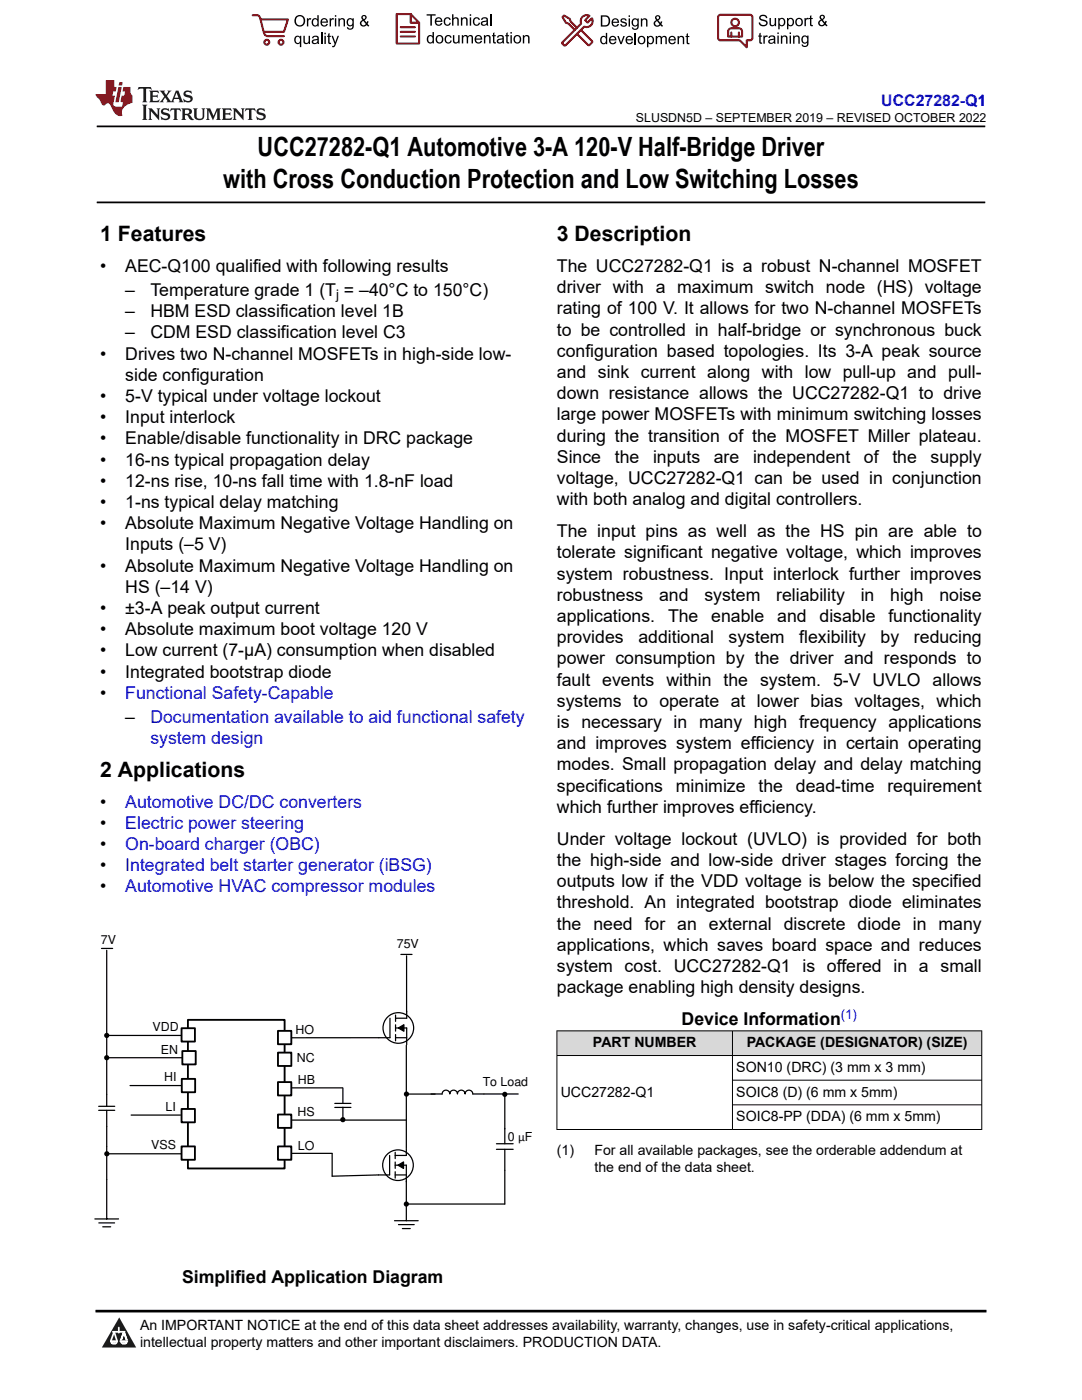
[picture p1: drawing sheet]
<svg xmlns="http://www.w3.org/2000/svg" width="216mm" height="279mm" viewBox="0 0 216 279" stroke-linecap="round" stroke-linejoin="round" font-family="sans-serif">
<defs><g id="words">
<g font-size="5.3">
<text x="51.4" y="31.2">UCC27282-Q1 Automotive 3-A 120-V Half-Bridge Driver</text>
<text x="44.5" y="37.5">with Cross Conduction Protection and Low Switching Losses</text>
</g>
<g font-size="4.2">
<text x="20" y="48.1">1 Features</text>
<text x="111.1" y="48.1">3 Description</text>
<text x="20" y="155">2 Applications</text>
</g>
<g font-size="3.5">
<text x="20" y="54.3">•</text>
<text x="25" y="54.3">AEC-Q100 qualified with following results</text>
<text x="25" y="59">–</text>
<text x="30" y="59">Temperature grade 1 (T = –40°C to 150°C)</text>
<text x="111.1" y="54.3">The UCC27282-Q1 is a robust N-channel MOSFET</text>
<text x="111.1" y="58.5">driver with a maximum switch node (HS) voltage</text>
<text x="25" y="63.3">–</text>
<text x="30" y="63.3">HBM ESD classification level 1B</text>
<text x="111.1" y="62.8">rating of 100 V. It allows for two N-channel MOSFETs</text>
<text x="20" y="71.7">•</text>
<text x="25" y="67.5">–</text>
<text x="25" y="71.7">Drives two N-channel MOSFETs in high-side low-</text>
<text x="30" y="67.5">CDM ESD classification level C3</text>
<text x="111.1" y="71.2">configuration based topologies. Its 3-A peak source</text>
<text x="111.1" y="67">to be controlled in half-bridge or synchronous buck</text>
<text x="25" y="76">side configuration</text>
<text x="111.1" y="75.5">and sink current along with low pull-up and pull-</text>
<text x="20" y="80.2">•</text>
<text x="25" y="80.2">5-V typical under voltage lockout</text>
<text x="111.1" y="83.9">large power MOSFETs with minimum switching losses</text>
<text x="111.1" y="79.7">down resistance allows the UCC27282-Q1 to drive</text>
<text x="20" y="84.4">•</text>
<text x="20" y="88.7">•</text>
<text x="25" y="84.4">Input interlock</text>
<text x="25" y="88.7">Enable/disable functionality in DRC package</text>
<text x="111.1" y="88.2">during the transition of the MOSFET Miller plateau.</text>
<text x="20" y="92.9">•</text>
<text x="25" y="92.9">16-ns typical propagation delay</text>
<text x="111.1" y="92.4">Since</text>
<text x="122.7" y="92.4">the</text>
<text x="130.3" y="92.4">inputs</text>
<text x="142.4" y="92.4">are</text>
<text x="150.3" y="92.4">independent</text>
<text x="172.4" y="92.4">of</text>
<text x="178.1" y="92.4">the</text>
<text x="185.7" y="92.4">supply</text>
<text x="20" y="97.1">•</text>
<text x="20" y="101.4">•</text>
<text x="25" y="97.1">12-ns rise, 10-ns fall time with 1.8-nF load</text>
<text x="25" y="101.4">1-ns typical delay matching</text>
<text x="111.1" y="96.6">voltage, UCC27282-Q1 can be used in conjunction</text>
<text x="111.1" y="100.9">with both analog and digital controllers.</text>
<text x="20" y="105.6">•</text>
<text x="25" y="105.6">Absolute Maximum Negative Voltage Handling on</text>
<text x="111.1" y="107.2">The input pins as well as the HS pin are able to</text>
<text x="25" y="109.8">Inputs (–5 V)</text>
<text x="111.1" y="111.4">tolerate significant negative voltage, which improves</text>
<text x="20" y="114.1">•</text>
<text x="25" y="114.1">Absolute Maximum Negative Voltage Handling on</text>
<text x="25" y="118.3">HS (–14 V)</text>
<text x="111.1" y="119.9">robustness</text>
<text x="111.1" y="115.7">system robustness. Input interlock further improves</text>
<text x="131.5" y="119.9">and</text>
<text x="140.6" y="119.9">system</text>
<text x="154.9" y="119.9">reliability</text>
<text x="171.7" y="119.9">in</text>
<text x="177.6" y="119.9">high</text>
<text x="187.4" y="119.9">noise</text>
<text x="20" y="122.5">•</text>
<text x="25" y="122.5">±3-A peak output current</text>
<text x="111.1" y="124.1">applications.</text>
<text x="133.3" y="124.1">The</text>
<text x="141.9" y="124.1">enable</text>
<text x="155.1" y="124.1">and</text>
<text x="163.5" y="124.1">disable</text>
<text x="177.3" y="124.1">functionality</text>
<text x="20" y="126.8">•</text>
<text x="20" y="131">•</text>
<text x="25" y="126.8">Absolute maximum boot voltage 120 V</text>
<text x="25" y="131">Low current (7-µA) consumption when disabled</text>
<text x="111.1" y="128.4">provides</text>
<text x="127.4" y="128.4">additional</text>
<text x="145.4" y="128.4">system</text>
<text x="159.5" y="128.4">flexibility</text>
<text x="175.7" y="128.4">by</text>
<text x="182.4" y="128.4">reducing</text>
<text x="20" y="135.2">•</text>
<text x="25" y="135.2">Integrated bootstrap diode</text>
<text x="111.1" y="136.8">fault events within the system. 5-V UVLO allows</text>
<text x="111.1" y="132.6">power consumption by the driver and responds to</text>
<text x="20" y="139.5">•</text>
<text x="111.1" y="141.1">systems to operate at lower bias voltages, which</text>
<text x="25" y="144.2">–</text>
<text x="111.1" y="145.3">is necessary in many high frequency applications</text>
<text x="111.1" y="149.5">and improves system efficiency in certain operating</text>
<text x="111.1" y="153.8">modes. Small propagation delay and delay matching</text>
<text x="20" y="161.2">•</text>
<text x="111.1" y="158">specifications</text>
<text x="134.9" y="158">minimize</text>
<text x="151.3" y="158">the</text>
<text x="158.8" y="158">dead-time</text>
<text x="177.1" y="158">requirement</text>
<text x="20" y="165.4">•</text>
<text x="111.1" y="162.2">which further improves efficiency.</text>
<text x="20" y="169.6">•</text>
<text x="20" y="173.9">•</text>
<text x="111.1" y="168.6">Under voltage lockout (UVLO) is provided for both</text>
<text x="111.1" y="172.8">the high-side and low-side driver stages forcing the</text>
<text x="20" y="178.1">•</text>
<text x="111.1" y="177.1">outputs low if the VDD voltage is below the specified</text>
<text x="111.1" y="181.3">threshold. An integrated bootstrap diode eliminates</text>
<text x="111.1" y="185.5">the need for an external discrete diode in many</text>
<text x="111.1" y="189.8">applications, which saves board space and reduces</text>
<text x="111.1" y="194">system cost. UCC27282-Q1 is offered in a small</text>
<text x="111.1" y="198.2">package enabling high density designs.</text>
<text x="136" y="204.6">Device Information</text>
<text x="36.3" y="256">Simplified Application Diagram</text>
</g>
<g font-size="3.5" fill="#00f">
<text x="25" y="139.5">Functional Safety-Capable</text>
<text x="30" y="144.2">Documentation available to aid functional safety</text>
<text x="30" y="148.5">system design</text>
<text x="25" y="161.2">Automotive DC/DC converters</text>
<text x="25" y="165.4">Electric power steering</text>
<text x="25" y="169.6">On-board charger (OBC)</text>
<text x="25" y="173.9">Integrated belt starter generator (iBSG)</text>
<text x="25" y="178.1">Automotive HVAC compressor modules</text>
</g>
<text font-size="3.2" fill="#00f" x="175.9" y="21.1">UCC27282-Q1</text>
<g font-size="2.8">
<text x="118.3" y="209">PART NUMBER</text>
<text x="149" y="209">PACKAGE (DESIGNATOR) (SIZE)</text>
<text x="146.9" y="213.9">SON10 (DRC) (3 mm x 3 mm)</text>
<text x="111.9" y="218.8">UCC27282-Q1</text>
<text x="146.9" y="218.8">SOIC8 (D) (6 mm x 5mm)</text>
<text x="146.9" y="223.8">SOIC8-PP (DDA) (6 mm x 5mm)</text>
<text x="111.1" y="230.6">(1)</text>
<text x="118.6" y="230.6">For all available packages, see the orderable addendum at</text>
<text x="118.6" y="234">the end of the data sheet.</text>
<text x="27.9" y="265.5">An IMPORTANT NOTICE at the end of this data sheet addresses availability, warranty, changes, use in safety-critical applications,</text>
<text x="27.9" y="268.9">intellectual property matters and other important disclaimers. PRODUCTION DATA.</text>
</g>
<text font-size="2.6" x="67.1" y="59.8">j</text>
<text font-size="2.6" fill="#00f" x="167.8" y="203.4">(1)</text>
<g font-size="2.5">
<text x="126.9" y="24.3">SLUSDN5D – SEPTEMBER 2019 – REVISED OCTOBER 2022</text>
<text x="20.1" y="188.5">7V</text>
<text x="79.2" y="189.3">75V</text>
<text x="30.4" y="205.7">VDD</text>
<text x="59" y="206.4">HO</text>
<text x="32.1" y="210.4">EN</text>
<text x="32.8" y="215.7">HI</text>
<text x="59.2" y="211.9">NC</text>
<text x="33.1" y="221.7">LI</text>
<text x="59.4" y="216.4">HB</text>
<text x="96.3" y="216.7">To Load</text>
<text x="59.4" y="222.8">HS</text>
<text x="101.3" y="227.8">0 ÖF</text>
<text x="30.2" y="229.3">VSS</text>
<text x="59.4" y="229.6">LO</text>
</g>
</g></defs>
<path d="M19.3 25.2h177.3M19.3 40.4h177.3" fill="none" stroke="#000" stroke-width=".35"/>
<g fill="none" stroke="#000" stroke-width=".25">
<path d="M21.3 189.6v31.2M81.1 190.8v11.1M57.9 217.1h10.5M68.4 217.1v3.1M81.1 208.6v20.5M19.7 221.6h3.2M19.7 220.8h3.2M21.3 221.6v21.7M21.3 230.3h15.5M26.2 222.5h9.8M66.8 220.2h3.2M66.8 221h3.2"/>
<path d="M68.4 221v2.3M81.1 235.8v7.8M18.9 243.3h4.8M19.7 244.1h3.2M20.5 244.8h1.6M78.7 243.6h4.7M79.5 244.4h3.1M80.3 245.2h1.6"/>
</g>
<circle cx="21.3" cy="230.3" r=".52" fill="#000"/>
<path d="M37.5 203.5h19.3v29.7h-19.3z" fill="none" stroke="#000" stroke-width=".37"/>
<path d="M55.5 216h2.6v2.6h-2.6z" fill-rule="evenodd" fill="#fff"/>
<path d="M55.5 216h2.6v2.6h-2.6z" fill="none" stroke="#000" stroke-width=".37"/>
<path d="M75.6 207.1h-17.6" fill="none" stroke="#000" stroke-width=".25"/>
<path d="M55.5 205.7h2.6v2.7h-2.6z" fill-rule="evenodd" fill="#fff"/>
<path d="M55.5 205.7h2.6v2.7h-2.6z" fill="none" stroke="#000" stroke-width=".37"/>
<path d="M57.1 223.5h24M68.4 223.5h.2" fill="none" stroke="#000" stroke-width=".25"/>
<circle cx="68.4" cy="223.5" r=".52" fill="#000"/>
<path d="M55.5 222.4h2.6v2.7h-2.6z" fill-rule="evenodd" fill="#fff"/>
<path d="M55.5 222.4h2.6v2.7h-2.6z" fill="none" stroke="#000" stroke-width=".37"/>
<path d="M58 230.2h8.3" fill="none" stroke="#000" stroke-width=".25"/>
<path d="M55.5 228.8h2.6v2.7h-2.6z" fill-rule="evenodd" fill="#fff"/>
<path d="M55.5 228.8h2.6v2.7h-2.6z" fill="none" stroke="#000" stroke-width=".37"/>
<path d="M80 190.5h2.2" fill="none" stroke="#000" stroke-width=".25"/>
<path d="M36.2 228.8h2.7v2.7h-2.7z" fill-rule="evenodd" fill="#fff"/>
<path d="M36.2 228.8h2.7v2.7h-2.7z" fill="none" stroke="#000" stroke-width=".37"/>
<path d="M36.2 221.3h2.7v2.7h-2.7z" fill-rule="evenodd" fill="#fff"/>
<path d="M36.2 221.3h2.7v2.7h-2.7z" fill="none" stroke="#000" stroke-width=".37"/>
<path d="M25.9 216.6h12.1" fill="none" stroke="#000" stroke-width=".25"/>
<path d="M36.3 215.3h2.6v2.7h-2.6z" fill-rule="evenodd" fill="#fff"/>
<path d="M36.3 215.3h2.6v2.7h-2.6z" fill="none" stroke="#000" stroke-width=".37"/>
<path d="M21.3 211.1h15.6" fill="none" stroke="#000" stroke-width=".25"/>
<circle cx="21.3" cy="211.1" r=".52" fill="#000"/>
<path d="M36.2 205.2h2.7v2.7h-2.7z" fill-rule="evenodd" fill="#fff"/>
<path d="M36.2 205.2h2.7v2.7h-2.7z" fill="none" stroke="#000" stroke-width=".37"/>
<g fill="none" stroke="#000" stroke-width=".25">
<path d="M20.3 189.3h2.2M77.8 203.2v3.9h-2.2M78.9 205.2h2.3v3.3M78.9 207.1h2.3M78.9 202.6v1.2M78.9 204.5v1.3M78.9 206.5v1.2M79.5 205.2l1.1-.7v1.3zM81.1 218.3v.1M81.2 201.8v1.4h-2.3M77.7 230.6v3.9h-2.2M78.9 232.5h2.2v3.4"/>
<path d="M78.9 234.5h2.2M78.9 230v1.2M78.9 231.9v1.3M78.9 233.9v1.2M79.4 232.5l1.1-.6v1.3zM81.1 229.2v1.4h-2.2"/>
<circle cx="79.5" cy="205.2" r="3.1"/>
<circle cx="79.4" cy="232.5" r="3.1"/>
</g>
<g fill="#000">
<path d="M79.5 205.2l1.1-.7v1.3zM79.4 232.5l1.1-.6v1.3z"/>
<circle cx="81.1" cy="218.3" r=".52"/>
</g>
<path d="M36.4 209.8h2.7v2.6h-2.7z" fill-rule="evenodd" fill="#fff"/>
<path d="M36.4 209.8h2.7v2.6h-2.7z" fill="none" stroke="#000" stroke-width=".37"/>
<path d="M21.3 206.6h14.9" fill="none" stroke="#000" stroke-width=".25"/>
<circle cx="21.3" cy="206.6" r=".52" fill="#000"/>
<path d="M55.5 210.1h2.6v2.6h-2.6z" fill-rule="evenodd" fill="#fff"/>
<path d="M55.5 210.1h2.6v2.6h-2.6z" fill="none" stroke="#000" stroke-width=".37"/>
<path d="M100.7 218.5v9.8M100.7 218.4v.1M103.4 218.3h-9.1a.76 .76 0 0 0-.7-.7 .76 .76 0 0 0-.8 .7 .76 .76 0 0 0-.8-.7 .76 .76 0 0 0-.7 .7 .76 .76 0 0 0-.8-.7 .76 .76 0 0 0-.7 .7 .76 .76 0 0 0-.8-.7 .76 .76 0 0 0-.8 .7h-7.1M66.3 230.2v4.5l9.2-.2M99.1 229.4h3.3M99.1 228.3h3.3M100.7 229.4v10.9h-19.6" fill="none" stroke="#000" stroke-width=".25"/>
<g fill="#000">
<circle cx="100.7" cy="218.4" r=".52"/>
<circle cx="81.1" cy="240.3" r=".52"/>
</g>
<g fill="#d8d8d8">
<path d="M111.1 205.7h84.8v5h-84.8z" fill-rule="evenodd"/>
<path d="M111.2 205.8h34.9v4.8h-34.9z" fill-rule="evenodd"/>
<path d="M146.2 205.8h49.6v4.8h-49.6z" fill-rule="evenodd"/>
</g>
<path d="M111.1 205.7h84.9M111.1 210.7h84.9M111.1 205.7v19.8M146.2 205.7v19.8M146.2 215.6h49.8M195.9 205.7v19.8M146.2 220.5h49.8M196 225.4h-84.9" fill="none" stroke="#000" stroke-width=".2"/>
<path d="M0 0h215.9v23.8h-215.9z" fill-rule="evenodd" fill="#fff"/>
<path d="M27.7 17.4l-.2 .6 .5-.3h.6v.1v2.2l-.2 .4h1l-.2-.4v-2.2v-.1h.5l.5 .3-.1-.6zM29.8 18.1l.2 .4v1.5l-.2 .4h1.9l.1-.6a1.08 1.08 0 0 1-1.3 .2v-.7h.6l.4 .2v-.6l-.4 .2h-.6v-.6l.2-.1a1 1 0 0 1 1 .2l-.1-.5zM31.8 18.1l1 1.1-1 1.2h.9l-.2-.2 .4-.7 .5 .7-.2 .2h1.6l-.2-.2 .1-.4h1l.1 .4-.1 .2h.9l-.2-.3-.8-2h-.5l-1 2.2-.8-1.1 .9-1.1h-.8l.2 .2-.5 .7-.3-.7 .1-.2zM35.2 18.5l.4 1h-.8zM36.8 18.2a.65 .65 0 0 0-.2 .7 .65 .65 0 0 0 .6 .5l.7 .2 .1 .2a.79 .79 0 0 1-.7 .4 .79 .79 0 0 1-.7-.5l.1 .7 .2-.1a.93 .93 0 0 0 1.1 .1 .93 .93 0 0 0 .4-1 1.46 1.46 0 0 0-1.2-.6l-.1-.3a1.09 1.09 0 0 1 1.2 .2l-.2-.6-.1 .1-.6-.2zM28.4 20.9l.2 .4v2.3l-.2 .3h1l-.2-.3v-2.3l.2-.4zM29.6 21.6l.2 .4v1.6l-.2 .3h.8l-.3-.3v-1.4l1.7 1.8v-2l.2-.4h-.8l.2 .2 .1 1.1-1.2-1.3zM32.3 21.8a.65 .65 0 0 0-.2 .7 .65 .65 0 0 0 .7 .4l.6 .2 .1 .2a.79 .79 0 0 1-.7 .4 .79 .79 0 0 1-.7-.5l.1 .7 .2-.1a.93 .93 0 0 0 1.1 .1 .93 .93 0 0 0 .4-.9 1.46 1.46 0 0 0-1.2-.6l-.1-.4a1.09 1.09 0 0 1 1.2 .2l-.2-.6-.1 .1-.6-.1zM34.1 21.6l-.1 .7a.63 .63 0 0 1 .7-.4l.1 1.7-.3 .3h1l-.2-.3v-1.7a.66 .66 0 0 1 .8 .4l-.1-.7zM36.2 21.6l.2 .4v1.6l-.2 .3h.9l-.2-.2v-.7h.5l.1 .2a.79 .79 0 0 0 1.2 .6l-1-.9a.61 .61 0 0 0 .6-.6 .61 .61 0 0 0-.5-.6zM36.9 21.9h.2a.47 .47 0 0 1 .5 .1 .47 .47 0 0 1 .1 .5l-.2 .2h-.6zM38.5 21.6l.2 .2a2.27 2.27 0 0 0 .4 2 1.04 1.04 0 0 0 1.7-.7v-1.3l.2-.2h-.8l.2 .4v1.1a.6 .6 0 0 1-.6 .6 .6 .6 0 0 1-.6-.6v-1.1l.3-.4zM41.1 21.6l.2 .4v1.6l-.2 .3h.7l-.2-.3v-1.5l.9 1.9 .8-1.9v1.5l-.2 .3h1l-.3-.3v-1.6l.3-.4h-.8l-.7 1.5-.7-1.5zM44.3 21.6l.2 .4v1.6l-.2 .3h1.9l.1-.5a1.09 1.09 0 0 1-1.3 .1v-.6h.6l.4 .1v-.6l-.4 .2h-.6v-.6l.2-.1a1.01 1.01 0 0 1 1 .3l-.1-.6zM46.4 21.6l.3 .4v1.6l-.3 .3h.8l-.2-.3v-1.4l1.6 1.8v-2l.2-.4h-.7l.2 .2v1.1l-1.2-1.3zM49 21.6l-.1 .7a.63 .63 0 0 1 .8-.4v1.7l-.3 .3h1l-.2-.3v-1.7a.66 .66 0 0 1 .8 .4l-.1-.7zM51.4 21.8a.65 .65 0 0 0-.2 .7 .65 .65 0 0 0 .6 .4l.6 .2 .2 .2a.79 .79 0 0 1-.8 .4 .79 .79 0 0 1-.6-.5l.1 .7 .2-.1a.93 .93 0 0 0 1 .1 .93 .93 0 0 0 .5-.9 1.46 1.46 0 0 0-1.3-.6l-.1-.4a1.09 1.09 0 0 1 1.3 .2l-.2-.6-.2 .1-.5-.1z" fill="#231f20"/>
<path d="M21.1 16v2.8h-2.1l.1 .3 .9 1a.95 .95 0 0 0 .9 .9 .59 .59 0 0 1 .6-.4 .59 .59 0 0 1 .5 .4l.4 .8a1.59 1.59 0 0 0 2.1 1.3 1.61 1.61 0 0 1 1-2.2l1-.4-.1-1.5a1.59 1.59 0 0 1-.4-1.6h-1.4l-.2 .9h.5l-.1 .8h-.5l-.2 1v.2l.4 .1-.2 .9h-.6a.73 .73 0 0 1-1.1-.7l.3-1.5h-.5l.2-.8h.5l.2-.9h-.5v-1.4zM23.6 17.4l-.6 3h.7l.6-3zM23.8 16.4l-.1 .7h.7l.1-.7z" fill="#ed1c24"/>
<g fill="#000">
<path d="M58.7 4.2a1.15 1.15 0 0 1 2.3 0 1.15 1.15 0 0 1-2.3 0zM59.3 3.5a.89 .89 0 0 0-.2 1.1 .89 .89 0 0 0 1.1 .4 .88 .88 0 0 0 .3-1.3 .88 .88 0 0 0-1.2-.2z" fill-rule="evenodd"/>
<path d="M58.9 7.3l.5-.2 .5 .3v-.3h.2v2.3h-.3v-.8a.74 .74 0 0 1-.9 0 .74 .74 0 0 1-.2-1zM59.1 7.5a.57 .57 0 0 0-.1 .7 .57 .57 0 0 0 .7 .2 .57 .57 0 0 0 .2-.7 .57 .57 0 0 0-.8-.2z" fill-rule="evenodd"/>
<path d="M61.2 3.6h.3v.3l.2-.2 .3-.1 .1 .1-.1 .3a.36 .36 0 0 0-.4 0 .36 .36 0 0 0-.1 .4v.9h-.3z" fill-rule="evenodd"/>
<path d="M60.5 7.1h.3v.9a.41 .41 0 0 0 .4 .6 .41 .41 0 0 0 .4-.6v-.9h.3v1.7h-.3v-.3a.58 .58 0 0 1-.7 .3 .58 .58 0 0 1-.4-.6z" fill-rule="evenodd"/>
<path d="M62.4 3.8l.5-.2 .4 .2v-.8h.3v2.3h-.3v-.2a.75 .75 0 0 1-1-.1 .75 .75 0 0 1 0-1zM62.6 4a.57 .57 0 0 0-.1 .7 .57 .57 0 0 0 .7 .2 .57 .57 0 0 0 .1-.7 .57 .57 0 0 0-.7-.2z" fill-rule="evenodd"/>
<path d="M62.4 7.3a.74 .74 0 0 1 .9-.1 .74 .74 0 0 1 .3 .9l.1 .7h-.3v-.2a.57 .57 0 0 1-.9 .2 .57 .57 0 0 1-.1-.8l.9-.3a.41 .41 0 0 0-.3-.4 .41 .41 0 0 0-.5 .4l-.3-.1zM62.6 8.2a.35 .35 0 0 0 .1 .5 .35 .35 0 0 0 .5-.3l.1-.4z" fill-rule="evenodd"/>
<path d="M64.7 6.5h.3v.3h-.3zM64.7 7.1h.3v1.7h-.3z" fill-rule="evenodd"/>
<path d="M64.2 3.8a.76 .76 0 0 1 .9-.1 .76 .76 0 0 1 .3 .8h-1.2a.47 .47 0 0 0 .4 .6 .47 .47 0 0 0 .5-.4l.3 .1a.82 .82 0 0 1-1.2 .3 .82 .82 0 0 1 0-1.3zM64.4 4l-.2 .3h.9l-.2-.4z" fill-rule="evenodd"/>
<path d="M65.8 3.6h.2v.3l.2-.2 .3-.1 .2 .1-.1 .3a.36 .36 0 0 0-.5 0 .36 .36 0 0 0 0 .4v.9h-.3z" fill-rule="evenodd"/>
<path d="M65.5 6.7l.3-.1v.5h.2v.3h-.2v.9v.2h.2l.1 .3a.41 .41 0 0 1-.5-.1 .41 .41 0 0 1-.1-.4v-.9h-.2v-.3h.2z" fill-rule="evenodd"/>
<path d="M66.1 7.1h.3l.5 1.4 .5-1.4h.2l-.6 1.7a.57 .57 0 0 1-.7 .6v-.3a.37 .37 0 0 0 .5-.3z" fill-rule="evenodd"/>
<path d="M66.8 3h.3v.3h-.3zM66.8 3.6h.3v1.7h-.3z" fill-rule="evenodd"/>
<path d="M67.5 3.6h.3v.3a.58 .58 0 0 1 .7-.3 .58 .58 0 0 1 .3 .7v1h-.2v-1a.4 .4 0 0 0-.5-.5 .4 .4 0 0 0-.3 .6v.9h-.3z" fill-rule="evenodd"/>
<path d="M69.3 3.8l.6-.2 .4 .2v-.2h.3v1.5a.71 .71 0 0 1-.5 .8 .71 .71 0 0 1-.9-.5h.3a.46 .46 0 0 0 .6 .3 .46 .46 0 0 0 .2-.6 .78 .78 0 0 1-1.1-.2 .78 .78 0 0 1 .1-1.1zM69.6 4a.53 .53 0 0 0-.1 .8 .53 .53 0 0 0 .8 0 .54 .54 0 0 0 0-.7 .54 .54 0 0 0-.7-.1z" fill-rule="evenodd"/>
<path d="M72.2 3.1a.53 .53 0 0 1 .9 .1 .53 .53 0 0 1-.4 .8l.5 .5 .1-.3 .2 .1-.2 .5 .4 .3-.2 .2-.3-.3a.71 .71 0 0 1-1.2 .1 .71 .71 0 0 1 .3-1.1l-.2-.5zM72.3 3.5a.3 .3 0 0 0 .6 0 .3 .3 0 0 0-.6 0zM72.3 4.3a.45 .45 0 0 0 0 .7 .45 .45 0 0 0 .7-.2l-.5-.6z" fill-rule="evenodd"/>
<path d="M85.1 2.8h1.8v.3h-.7v2h-.3v-2h-.8z" fill-rule="evenodd"/>
<path d="M85.3 7.2l.6-.2 .4 .2v-.8h.3v2.3h-.3v-.2a.76 .76 0 0 1-1-.1 .76 .76 0 0 1-.1-1zM85.6 7.4a.58 .58 0 0 0-.1 .7 .58 .58 0 0 0 .7 .2 .58 .58 0 0 0 .1-.7 .58 .58 0 0 0-.7-.2z" fill-rule="evenodd"/>
<path d="M87.2 7.2a.81 .81 0 0 1 1.1 .1 .81 .81 0 0 1-.1 1.2 .81 .81 0 0 1-1.2-.2v-.7zM87.3 7.4a.57 .57 0 0 0 0 .8 .57 .57 0 0 0 .8 0 .57 .57 0 0 0 0-.7 .57 .57 0 0 0-.8-.1z" fill-rule="evenodd"/>
<path d="M87 3.7a.77 .77 0 0 1 .9-.2 .77 .77 0 0 1 .4 .9h-1.3a.48 .48 0 0 0 .4 .5 .48 .48 0 0 0 .6-.3h.3a.83 .83 0 0 1-1.3 .4 .83 .83 0 0 1 0-1.3zM87.2 3.8l-.1 .3h.9l-.3-.4z" fill-rule="evenodd"/>
<path d="M88.7 3.7a.7 .7 0 0 1 1.2 .3h-.2a.45 .45 0 0 0-.6-.3 .45 .45 0 0 0-.3 .6 .45 .45 0 0 0 .3 .6 .45 .45 0 0 0 .6-.4l.3 .1a.76 .76 0 0 1-1.1 .5 .76 .76 0 0 1-.3-1.1z" fill-rule="evenodd"/>
<path d="M88.9 7.2a.7 .7 0 0 1 1.2 .3h-.3a.45 .45 0 0 0-.5-.3 .45 .45 0 0 0-.3 .6 .45 .45 0 0 0 .3 .6 .45 .45 0 0 0 .6-.3h.2a.76 .76 0 0 1-1 .5 .76 .76 0 0 1-.3-1.1z" fill-rule="evenodd"/>
<path d="M90.2 2.8h.3v.9a.59 .59 0 0 1 .7-.2 .59 .59 0 0 1 .3 .6v1h-.2v-1a.4 .4 0 0 0-.5-.4 .4 .4 0 0 0-.3 .5v.9h-.3z" fill-rule="evenodd"/>
<path d="M90.4 7h.3v.9a.41 .41 0 0 0 .4 .6 .41 .41 0 0 0 .3-.6v-.9h.3v1.7h-.2v-.3a.58 .58 0 0 1-.7 .3 .58 .58 0 0 1-.4-.7z" fill-rule="evenodd"/>
<path d="M92 3.5h.2v.2a.59 .59 0 0 1 .7-.3 .59 .59 0 0 1 .4 .7v1h-.3v-1a.41 .41 0 0 0-.4-.4 .41 .41 0 0 0-.4 .5v.9h-.2z" fill-rule="evenodd"/>
<path d="M92.1 7h.3v.3a.56 .56 0 0 1 1 0 .54 .54 0 0 1 .6-.3 .54 .54 0 0 1 .4 .5v1.2h-.3v-1.1a.34 .34 0 0 0-.3-.4 .34 .34 0 0 0-.4 .3v1.2h-.3v-1.1a.38 .38 0 0 0-.5-.3 .38 .38 0 0 0-.2 .5v.9h-.3z" fill-rule="evenodd"/>
<path d="M93.7 2.8h.3v.4h-.3zM93.7 3.5h.3v1.6h-.3z" fill-rule="evenodd"/>
<path d="M94.6 3.7a.7 .7 0 0 1 1.2 .3h-.3a.45 .45 0 0 0-.6-.3 .45 .45 0 0 0-.3 .6 .45 .45 0 0 0 .4 .6 .45 .45 0 0 0 .5-.4l.3 .1a.76 .76 0 0 1-1 .5 .76 .76 0 0 1-.4-1.1z" fill-rule="evenodd"/>
<path d="M94.9 7.2a.77 .77 0 0 1 .9-.1 .77 .77 0 0 1 .4 .8h-1.2a.48 .48 0 0 0 .3 .6 .48 .48 0 0 0 .6-.4l.3 .1a.83 .83 0 0 1-1.3 .3 .83 .83 0 0 1 0-1.3zM95.1 7.3l-.1 .4h.9l-.2-.4z" fill-rule="evenodd"/>
<path d="M96.6 7h.2v.3a.59 .59 0 0 1 .7-.3 .59 .59 0 0 1 .4 .7v1h-.3v-1a.41 .41 0 0 0-.4-.5 .41 .41 0 0 0-.4 .6v.9h-.2z" fill-rule="evenodd"/>
<path d="M96.1 3.7a.74 .74 0 0 1 1-.2 .74 .74 0 0 1 .3 .9v.7h-.2l-.1-.2a.59 .59 0 0 1-.8 .3 .59 .59 0 0 1-.2-.8l1-.3a.42 .42 0 0 0-.4-.5 .42 .42 0 0 0-.4 .4l-.3-.1zM96.3 4.5a.36 .36 0 0 0 .2 .5 .36 .36 0 0 0 .5-.2l.1-.5z" fill-rule="evenodd"/>
<path d="M98.4 6.6l.3-.2v.6h.2v.2h-.2v1v.2h.2l.1 .3a.41 .41 0 0 1-.5-.1 .41 .41 0 0 1-.1-.4v-1h-.2v-.2h.2z" fill-rule="evenodd"/>
<path d="M99.3 7.2a.74 .74 0 0 1 1-.2 .74 .74 0 0 1 .2 1l.1 .7h-.3v-.2a.59 .59 0 0 1-.8 .2 .59 .59 0 0 1-.3-.8l1.1-.3a.42 .42 0 0 0-.4-.4 .42 .42 0 0 0-.5 .3h-.2zM99.5 8a.36 .36 0 0 0 .2 .5 .36 .36 0 0 0 .4-.2l.2-.5z" fill-rule="evenodd"/>
<path d="M101 6.6l.3-.2v.6h.3v.2h-.3v1l.1 .2h.2v.3a.41 .41 0 0 1-.4-.1 .41 .41 0 0 1-.2-.4v-1h-.2v-.2h.2z" fill-rule="evenodd"/>
<path d="M101.9 6.4h.2v.3h-.2zM101.9 7h.2v1.7h-.2z" fill-rule="evenodd"/>
<path d="M102.7 7.2a.81 .81 0 0 1 1.1 .1 .81 .81 0 0 1-.1 1.2 .81 .81 0 0 1-1.2-.2v-.7zM102.9 7.4a.57 .57 0 0 0-.1 .8 .57 .57 0 0 0 .9 0 .57 .57 0 0 0-.1-.7 .57 .57 0 0 0-.7-.1z" fill-rule="evenodd"/>
<path d="M104.3 7h.3v.3a.59 .59 0 0 1 .7-.3 .59 .59 0 0 1 .4 .7v1h-.3v-1a.41 .41 0 0 0-.5-.5 .41 .41 0 0 0-.3 .6v.9h-.3z" fill-rule="evenodd"/>
<path d="M119.9 3.1h.8a1.12 1.12 0 0 1 1 1.1 1.12 1.12 0 0 1-1 1.1h-.8zM120.2 3.3v1.7h.5a.86 .86 0 0 0 .8-.8 .86 .86 0 0 0-.8-.9z" fill-rule="evenodd"/>
<path d="M119.9 7.4l.5-.3 .5 .3v-.8h.3v2.2h-.3v-.2a.75 .75 0 0 1-1 0 .75 .75 0 0 1-.1-1zM120.2 7.5a.57 .57 0 0 0-.2 .8 .57 .57 0 0 0 .8 .2 .57 .57 0 0 0 .1-.8 .57 .57 0 0 0-.7-.2z" fill-rule="evenodd"/>
<path d="M121.7 7.4a.76 .76 0 0 1 .9-.2 .76 .76 0 0 1 .4 .9h-1.2a.47 .47 0 0 0 .3 .5 .47 .47 0 0 0 .6-.3h.3a.82 .82 0 0 1-1.3 .4 .82 .82 0 0 1 0-1.3zM121.9 7.5l-.1 .3h.9l-.2-.4z" fill-rule="evenodd"/>
<path d="M122.2 3.9a.76 .76 0 0 1 .9-.2 .76 .76 0 0 1 .4 .9h-1.2a.47 .47 0 0 0 .4 .5 .47 .47 0 0 0 .5-.3h.3a.82 .82 0 0 1-1.2 .4 .82 .82 0 0 1-.1-1.3zM122.5 4l-.2 .3h.9l-.2-.4z" fill-rule="evenodd"/>
<path d="M123.9 3.8a.71 .71 0 0 1 1.1 .3h-.2a.32 .32 0 0 0-.4-.3 .32 .32 0 0 0-.3 .4h.1a.75 .75 0 0 1 .9 .8 .72 .72 0 0 1-.7 .3 .72 .72 0 0 1-.6-.5h.2a.36 .36 0 0 0 .4 .4 .36 .36 0 0 0 .3-.5 .8 .8 0 0 1-.9-.7z" fill-rule="evenodd"/>
<path d="M123.2 7.2h.3l.4 1.3 .5-1.3h.3l-.6 1.6h-.3z" fill-rule="evenodd"/>
<path d="M125.4 3.1h.3v.3h-.3zM125.4 3.7h.3v1.6h-.3z" fill-rule="evenodd"/>
<path d="M125 7.4a.76 .76 0 0 1 .9-.2 .76 .76 0 0 1 .4 .9h-1.2a.47 .47 0 0 0 .4 .5 .47 .47 0 0 0 .5-.3h.3a.82 .82 0 0 1-1.2 .4 .82 .82 0 0 1-.1-1.3zM125.3 7.5l-.2 .3h.9l-.2-.4z" fill-rule="evenodd"/>
<path d="M126.2 3.9l.5-.3 .5 .3v-.2h.3v1.4a.71 .71 0 0 1-.6 .8 .71 .71 0 0 1-.8-.5l.2 .1a.46 .46 0 0 0 .7 .2 .46 .46 0 0 0 .2-.6 .78 .78 0 0 1-1.1-.1 .78 .78 0 0 1 .1-1.1zM126.4 4a.53 .53 0 0 0 0 .8 .53 .53 0 0 0 .7 0 .54 .54 0 0 0 0-.7 .54 .54 0 0 0-.7-.1z" fill-rule="evenodd"/>
<path d="M127.5 7.3a.8 .8 0 0 1 1.1 .2 .8 .8 0 0 1-.1 1.1 .8 .8 0 0 1-1.2-.1v-.8zM127.7 7.5a.56 .56 0 0 0-.1 .9 .56 .56 0 0 0 .8-.1 .56 .56 0 0 0 0-.7 .56 .56 0 0 0-.7-.1z" fill-rule="evenodd"/>
<path d="M127.9 3.7h.2v.2a.58 .58 0 0 1 .7-.2 .58 .58 0 0 1 .4 .6v1h-.3v-1a.4 .4 0 0 0-.4-.4 .4 .4 0 0 0-.3 .5v.9h-.3z" fill-rule="evenodd"/>
<path d="M129.1 7.2h.2v.2a.72 .72 0 0 1 1-.1 .72 .72 0 0 1 .2 1 .64 .64 0 0 1-.5 .5 .64 .64 0 0 1-.6-.2v.8h-.3zM129.5 7.5a.56 .56 0 0 0-.1 .8 .56 .56 0 0 0 .7 .2 .56 .56 0 0 0 .1-.8 .56 .56 0 0 0-.7-.2z" fill-rule="evenodd"/>
<path d="M130.8 7.2h.3v.2a.55 .55 0 0 1 .9 0 .53 .53 0 0 1 .7-.3 .53 .53 0 0 1 .4 .6v1.1h-.3v-1a.34 .34 0 0 0-.3-.4 .34 .34 0 0 0-.4 .3v1.1h-.3v-1a.37 .37 0 0 0-.5-.4 .37 .37 0 0 0-.2 .6v.8h-.3z" fill-rule="evenodd"/>
<path d="M130.9 3.2a.53 .53 0 0 1 .8 .1 .53 .53 0 0 1-.3 .8l.4 .5 .1-.4 .3 .1-.2 .5 .3 .3-.2 .3-.3-.4a.71 .71 0 0 1-1.2 .1 .71 .71 0 0 1 .4-1.1l-.3-.5zM130.9 3.6a.3 .3 0 0 0 .6 0 .3 .3 0 0 0-.6 0zM130.9 4.3a.45 .45 0 0 0 0 .7 .45 .45 0 0 0 .7-.2l-.5-.6z" fill-rule="evenodd"/>
<path d="M133.6 7.4a.76 .76 0 0 1 .9-.2 .76 .76 0 0 1 .4 .9h-1.3a.47 .47 0 0 0 .4 .5 .47 .47 0 0 0 .6-.3h.3a.82 .82 0 0 1-1.3 .4 .82 .82 0 0 1 0-1.3zM133.8 7.5l-.1 .3h.9l-.3-.4z" fill-rule="evenodd"/>
<path d="M135.2 7.2h.3v.2a.58 .58 0 0 1 .7-.2 .58 .58 0 0 1 .3 .6v1h-.3v-1a.4 .4 0 0 0-.4-.4 .4 .4 0 0 0-.3 .5v.9h-.3z" fill-rule="evenodd"/>
<path d="M137 6.8l.3-.2v.6h.2v.2h-.2v1v.2h.2l.1 .2a.41 .41 0 0 1-.5 0 .41 .41 0 0 1-.1-.5v-.9h-.2v-.2h.2z" fill-rule="evenodd"/>
<path d="M151.7 3.1a.88 .88 0 0 1 1.4 .5h-.3a.49 .49 0 0 0-.5-.5 .49 .49 0 0 0-.4 .6v.1a1.06 1.06 0 0 1 1.3 1 .95 .95 0 0 1-1 .4 .95 .95 0 0 1-.8-.7h.3a.58 .58 0 0 0 .6 .5 .58 .58 0 0 0 .5-.6l-.2-.1a.95 .95 0 0 1-1.1-.9z" fill-rule="evenodd"/>
<path d="M151.5 6.7l.3-.2v.6h.3v.2h-.3v1v.2h.3v.2a.41 .41 0 0 1-.5 0 .41 .41 0 0 1-.1-.5v-.9h-.2v-.2h.2z" fill-rule="evenodd"/>
<path d="M152.3 7.1h.3v.2l.1-.2h.4h.1l-.1 .3a.36 .36 0 0 0-.4 0 .36 .36 0 0 0-.1 .5v.8h-.3z" fill-rule="evenodd"/>
<path d="M153.4 7.3a.74 .74 0 0 1 1-.2 .74 .74 0 0 1 .3 .9l.1 .7h-.3l-.1-.2a.57 .57 0 0 1-.8 .3 .57 .57 0 0 1-.1-.9l.9-.2a.41 .41 0 0 0-.4-.4 .41 .41 0 0 0-.4 .3h-.3zM153.7 8.1a.35 .35 0 0 0 .1 .5 .35 .35 0 0 0 .5-.2l.1-.5z" fill-rule="evenodd"/>
<path d="M153.5 3.6h.3v.9a.41 .41 0 0 0 .4 .5 .41 .41 0 0 0 .4-.5v-.9h.3v1.6h-.3v-.2a.58 .58 0 0 1-.7 .2 .58 .58 0 0 1-.4-.6z" fill-rule="evenodd"/>
<path d="M155.1 6.5h.3v.3h-.3zM155.1 7.1h.3v1.6h-.3z" fill-rule="evenodd"/>
<path d="M155.3 3.6h.2v.2a.72 .72 0 0 1 1-.1 .72 .72 0 0 1 .2 1 .64 .64 0 0 1-.5 .5 .64 .64 0 0 1-.6-.2v.8h-.3zM155.7 3.9a.56 .56 0 0 0-.2 .8 .56 .56 0 0 0 .8 .2 .56 .56 0 0 0 .1-.8 .56 .56 0 0 0-.7-.2z" fill-rule="evenodd"/>
<path d="M155.8 7.1h.3v.2a.58 .58 0 0 1 .7-.2 .58 .58 0 0 1 .3 .6v1h-.2v-1a.4 .4 0 0 0-.5-.4 .4 .4 0 0 0-.3 .5v.9h-.3z" fill-rule="evenodd"/>
<path d="M157 3.6h.3v.2a.72 .72 0 0 1 1-.1 .72 .72 0 0 1 .1 1 .64 .64 0 0 1-.4 .5 .64 .64 0 0 1-.7-.2v.8h-.3zM157.4 3.9a.56 .56 0 0 0-.1 .8 .56 .56 0 0 0 .7 .2 .56 .56 0 0 0 .2-.8 .56 .56 0 0 0-.8-.2z" fill-rule="evenodd"/>
<path d="M157.6 6.5h.2v.3h-.2zM157.6 7.1h.2v1.6h-.2z" fill-rule="evenodd"/>
<path d="M158.3 7.1h.2v.2a.58 .58 0 0 1 .7-.2 .58 .58 0 0 1 .4 .6v1h-.3v-1a.4 .4 0 0 0-.4-.4 .4 .4 0 0 0-.4 .5v.9h-.2z" fill-rule="evenodd"/>
<path d="M158.9 3.7a.8 .8 0 0 1 1.2 .2 .8 .8 0 0 1-.2 1.1 .8 .8 0 0 1-1.1-.1l-.1-.8zM159.1 3.9a.56 .56 0 0 0-.1 .9 .56 .56 0 0 0 .9 0 .56 .56 0 0 0-.1-.8 .56 .56 0 0 0-.7-.1z" fill-rule="evenodd"/>
<path d="M160.1 7.3l.5-.2 .5 .2v-.2h.2v1.4a.71 .71 0 0 1-.5 .9 .71 .71 0 0 1-.8-.5h.2a.46 .46 0 0 0 .6 .2 .46 .46 0 0 0 .2-.6 .78 .78 0 0 1-1-.1 .78 .78 0 0 1 .1-1.1zM160.3 7.4a.53 .53 0 0 0-.1 .8 .53 .53 0 0 0 .8 0 .54 .54 0 0 0 0-.7 .54 .54 0 0 0-.7-.1z" fill-rule="evenodd"/>
<path d="M160.5 3.6h.3v.2l.1-.2h.4h.1l-.1 .3a.36 .36 0 0 0-.4 0 .36 .36 0 0 0-.1 .5v.8h-.3z" fill-rule="evenodd"/>
<path d="M161.6 3.2l.3-.2v.6h.3v.2h-.3v1l.1 .2h.2v.2a.41 .41 0 0 1-.4 0 .41 .41 0 0 1-.2-.5v-.9h-.2v-.2h.2z" fill-rule="evenodd"/>
<path d="M163.7 3.1a.53 .53 0 0 1 .8 .1 .53 .53 0 0 1-.3 .8l.4 .5 .1-.3h.3l-.2 .5 .3 .3-.2 .3-.3-.3a.71 .71 0 0 1-1.2 .1 .71 .71 0 0 1 .4-1.2l-.3-.5zM163.8 3.5a.3 .3 0 0 0 .6 0 .3 .3 0 0 0-.6 0zM163.7 4.2a.45 .45 0 0 0 0 .8 .45 .45 0 0 0 .7-.3l-.5-.6z" fill-rule="evenodd"/>
</g>
<path d="M64.2 6.5v2.3M97.9 2.8v2.3M126.8 6.6v2.2" fill="none" stroke="#000" stroke-width=".28"/>
<g fill="none" stroke="#de0000" stroke-width=".42">
<path d="M50.4 3l1.1 .1a1.4 1.4 0 0 1 .6 1.2l.6 2.5a.95 .95 0 0 0 1.2 .4h2.8M52 3.9h5.5l-.8 2.4h-4M79.1 2.8h2.8v1.7h1.7v4.2h-4.5zM80 6.4h2.8M80 5.4h2.8M80 7.3h2.8M82 2.8l1.6 1.7M115.1 5.5l-1.2-1.2-.2-.5-1.2-.7-.3 .3 .7 1.1 .5 .2 1.3 1.3M115.9 6l2.2 2.2v.3l-.5 .5h-.3l-2.2-2.2zM115.9 6l.7-.7a1.19 1.19 0 0 0 1.3-.3 1.19 1.19 0 0 0 .2-1.4l-.8 .9-.5-.5 .8-.8a1.19 1.19 0 0 0-1.3 .1 1.19 1.19 0 0 0-.3 1.4l-3.8 3.7v.3l.3 .3h.3l2.3-2.2M143.3 3.2l.5-.2h5.9l.4 .2v4.4l-.2 .4-.9 .1v1.3l-1.4-1.3h-3.8l-.5-.3zM145.5 5.8l.4-.1h1.6a.61 .61 0 0 1 .6 .6v1h-2.8v-1z"/>
<path d="M145.9 6.5v.8M147.4 6.5v.8"/>
<circle cx="53.2" cy="8.4" r=".49"/>
<circle cx="56.1" cy="8.4" r=".49"/>
<circle cx="146.7" cy="4.5" r=".75"/>
</g>
<path d="M0 261.4h215.9v18h-215.9z" fill-rule="evenodd" fill="#fff"/>
<path d="M23.8 262.9l3.4 6h-6.9z" fill="#231f20"/>
<path d="M22.1 267.7h1.3l-.4 .5h-.3a.55 .55 0 0 1-.6-.5z" fill-rule="evenodd" fill="#fff"/>
<path d="M22.1 267.7h1.3l-.4 .5h-.3a.55 .55 0 0 1-.6-.5z" fill="none" stroke="#231f20" stroke-width=".34"/>
<path d="M22.1 267.7h1.3l-.4 .5h-.5zM22.6 265.8h.1M22.6 265.8h2.3zM23.7 265.9h.1M23.7 264.9v1zM24 267.7h.1" fill="none" stroke="#fff" stroke-width=".34"/>
<path d="M24.7 265.8l-.7 1.9z" fill="#fff"/>
<path d="M24.7 265.8l-.7 1.9z" fill="none" stroke="#fff" stroke-width=".34"/>
<path d="M24.7 265.8l.7 1.9z" fill="#fff"/>
<path d="M24.7 265.8l.7 1.9zM25.3 267.7h.1" fill="none" stroke="#fff" stroke-width=".34"/>
<path d="M22.8 265.8l-.7 1.9z" fill="#fff"/>
<path d="M22.8 265.8l-.7 1.9z" fill="none" stroke="#fff" stroke-width=".34"/>
<path d="M22.8 265.8l.6 1.9z" fill="#fff"/>
<path d="M22.8 265.8l.6 1.9z" fill="none" stroke="#fff" stroke-width=".34"/>
<path d="M24.1 267.7h1.3a.65 .65 0 0 1-.6 .5 .65 .65 0 0 1-.7-.5z" fill-rule="evenodd" fill="#fff"/>
<path d="M24.1 267.7h1.3a.65 .65 0 0 1-.6 .5 .65 .65 0 0 1-.7-.5z" fill="none" stroke="#231f20" stroke-width=".34"/>
<path d="M24 267.7h.1M24.1 267.7h1.3l-.4 .5h-.5z" fill="none" stroke="#fff" stroke-width=".34"/>
<path d="M19 261.7h177.8" fill="none" stroke="#000" stroke-width=".53"/>
<use href="#words"/>
</svg>
